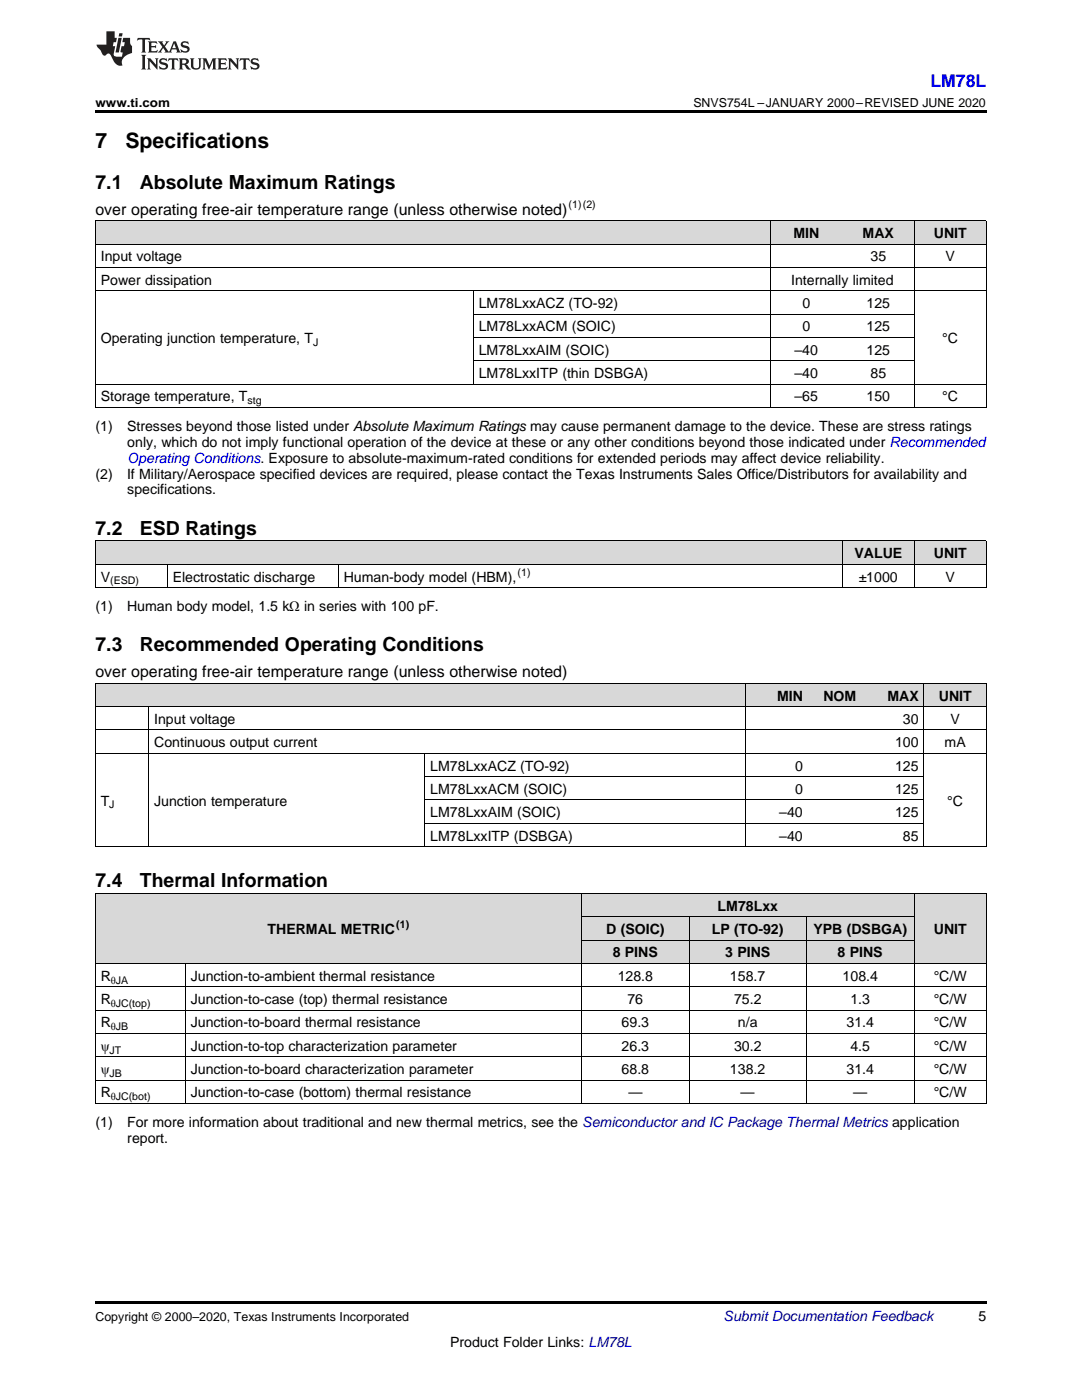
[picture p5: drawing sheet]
<svg xmlns="http://www.w3.org/2000/svg" width="216mm" height="279mm" viewBox="0 0 216 279" stroke-linecap="round" stroke-linejoin="round" font-family="sans-serif">
<defs><g id="words">
<g font-size="4.2">
<text x="19" y="29.6">7</text>
<text x="25" y="29.6">Specifications</text>
</g>
<g font-size="3.9">
<text x="19" y="37.7">7.1</text>
<text x="27.9" y="37.7">Absolute Maximum Ratings</text>
<text x="19" y="106.8">7.2</text>
<text x="27.9" y="106.8">ESD Ratings</text>
<text x="19" y="130">7.3</text>
<text x="27.9" y="130">Recommended Operating Conditions</text>
<text x="19" y="177.1">7.4</text>
<text x="27.9" y="177.1">Thermal Information</text>
</g>
<text font-size="3.5" fill="#00f" x="185.7" y="17.3">LM78L</text>
<g font-size="3.2">
<text x="19" y="42.9">over operating free-air temperature range (unless otherwise noted)</text>
<text x="19" y="135.1">over operating free-air temperature range (unless otherwise noted)</text>
</g>
<g font-size="2.8">
<text x="158.3" y="47.5">MIN</text>
<text x="172.1" y="47.5">MAX</text>
<text x="186.3" y="47.5">UNIT</text>
<text x="20.1" y="52.2">Input voltage</text>
<text x="173.7" y="52.2">35</text>
<text x="188.7" y="52.2">V</text>
<text x="20.1" y="56.8">Power dissipation</text>
<text x="157.9" y="56.8">Internally limited</text>
<text x="95.5" y="61.5">LM78LxxACZ (TO-92)</text>
<text x="160.1" y="61.5">0</text>
<text x="172.9" y="61.5">125</text>
<text x="20.1" y="68.5">Operating junction temperature, T</text>
<text x="95.5" y="66.1">LM78LxxACM (SOIC)</text>
<text x="95.5" y="70.8">LM78LxxAIM (SOIC)</text>
<text x="158.5" y="70.8">–40</text>
<text x="160.1" y="66.1">0</text>
<text x="172.9" y="66.1">125</text>
<text x="172.9" y="70.8">125</text>
<text x="188" y="68.5">°C</text>
<text x="95.5" y="75.5">LM78LxxITP (thin DSBGA)</text>
<text x="158.5" y="75.5">–40</text>
<text x="173.7" y="75.5">85</text>
<text x="20.1" y="80.1">Storage temperature, T</text>
<text x="158.5" y="80.1">–65</text>
<text x="172.9" y="80.1">150</text>
<text x="188" y="80.1">°C</text>
<text x="19" y="86">(1)</text>
<text x="25.4" y="86">Stresses beyond those listed under Absolute Maximum Ratings may cause permanent damage to the device. These are stress ratings</text>
<text x="25.4" y="89.1">only, which do not imply functional operation of the device at these or any other conditions beyond those indicated under Recommended</text>
<text x="19" y="95.5">(2)</text>
<text x="25.4" y="95.5">If Military/Aerospace specified devices are required, please contact the Texas Instruments Sales Office/Distributors for availability and</text>
<text x="25.4" y="98.7">specifications.</text>
<text x="170.5" y="111.4">VALUE</text>
<text x="186.3" y="111.4">UNIT</text>
<text x="20.1" y="116.1">V</text>
<text x="34.5" y="116.1">Electrostatic discharge</text>
<text x="68.6" y="116.1">Human-body model (HBM),</text>
<text x="171.3" y="116.1">±1000</text>
<text x="188.7" y="116.1">V</text>
<text x="19" y="121.9">(1)</text>
<text x="25.4" y="121.9">Human body model, 1.5 kΩ in series with 100 pF.</text>
<text x="155" y="139.8">MIN</text>
<text x="164.3" y="139.8">NOM</text>
<text x="177.1" y="139.8">MAX</text>
<text x="187.3" y="139.8">UNIT</text>
<text x="30.8" y="144.5">Input voltage</text>
<text x="30.8" y="149.1">Continuous output current</text>
<text x="178.6" y="149.1">100</text>
<text x="180.2" y="144.5">30</text>
<text x="188.5" y="149.1">mA</text>
<text x="189.7" y="144.5">V</text>
<text x="85.9" y="153.8">LM78LxxACZ (TO-92)</text>
<text x="158.6" y="153.8">0</text>
<text x="178.6" y="153.8">125</text>
<text x="20.1" y="160.8">T</text>
<text x="30.8" y="160.8">Junction temperature</text>
<text x="85.9" y="158.4">LM78LxxACM (SOIC)</text>
<text x="158.6" y="158.4">0</text>
<text x="178.6" y="158.4">125</text>
<text x="189" y="160.8">°C</text>
<text x="85.9" y="163.1">LM78LxxAIM (SOIC)</text>
<text x="85.9" y="167.7">LM78LxxITP (DSBGA)</text>
<text x="155.5" y="163.1">–40</text>
<text x="155.5" y="167.7">–40</text>
<text x="178.6" y="163.1">125</text>
<text x="180.2" y="167.7">85</text>
<text x="143.2" y="181.8">LM78Lxx</text>
<text x="53.4" y="186.4">THERMAL METRIC</text>
<text x="121" y="186.4">D (SOIC)</text>
<text x="122.3" y="191.1">8 PINS</text>
<text x="142" y="186.4">LP (TO-92)</text>
<text x="144.7" y="191.1">3 PINS</text>
<text x="162.3" y="186.4">YPB (DSBGA)</text>
<text x="167.1" y="191.1">8 PINS</text>
<text x="186.3" y="186.4">UNIT</text>
<text x="20.1" y="195.7">R</text>
<text x="38.1" y="195.7">Junction-to-ambient thermal resistance</text>
<text x="123.3" y="195.7">128.8</text>
<text x="145.7" y="195.7">158.7</text>
<text x="168.1" y="195.7">108.4</text>
<text x="186.3" y="195.7">°C/W</text>
<text x="20.1" y="200.4">R</text>
<text x="38.1" y="200.4">Junction-to-case (top) thermal resistance</text>
<text x="125.2" y="200.4">76</text>
<text x="146.5" y="200.4">75.2</text>
<text x="169.7" y="200.4">1.3</text>
<text x="186.3" y="200.4">°C/W</text>
<text x="20.1" y="205">R</text>
<text x="20.1" y="209.7">ψ</text>
<text x="38.1" y="205">Junction-to-board thermal resistance</text>
<text x="38.1" y="209.7">Junction-to-top characterization parameter</text>
<text x="124" y="205">69.3</text>
<text x="124" y="209.7">26.3</text>
<text x="146.5" y="209.7">30.2</text>
<text x="147.2" y="205">n/a</text>
<text x="168.9" y="205">31.4</text>
<text x="169.7" y="209.7">4.5</text>
<text x="186.3" y="205">°C/W</text>
<text x="186.3" y="209.7">°C/W</text>
<text x="20.1" y="214.3">ψ</text>
<text x="38.1" y="214.3">Junction-to-board characterization parameter</text>
<text x="124" y="214.3">68.8</text>
<text x="145.7" y="214.3">138.2</text>
<text x="168.9" y="214.3">31.4</text>
<text x="186.3" y="214.3">°C/W</text>
<text x="20.1" y="219">R</text>
<text x="38.1" y="219">Junction-to-case (bottom) thermal resistance</text>
<text x="125.4" y="219">—</text>
<text x="147.8" y="219">—</text>
<text x="170.3" y="219">—</text>
<text x="186.3" y="219">°C/W</text>
<text x="19" y="224.9">(1)</text>
<text x="25.4" y="224.9">For more information about traditional and new thermal metrics, see the Semiconductor and IC Package Thermal Metrics application</text>
<text x="25.4" y="228">report.</text>
<text x="195.3" y="263.6">5</text>
<text x="89.8" y="268.9">Product Folder Links: LM78L</text>
</g>
<text font-size="2.8" fill="#00f" x="25.4" y="92.3">Operating Conditions. Exposure to absolute-maximum-rated conditions for extended periods may affect device reliability.</text>
<text font-size="2.8" fill="#0000c8" x="144.4" y="263.6">Submit Documentation Feedback</text>
<g font-size="2.5">
<text x="19" y="21.4">www.ti.com</text>
<text x="138.4" y="21.4">SNVS754L –JANUARY 2000–REVISED JUNE 2020</text>
<text x="19" y="263.6">Copyright © 2000–2020, Texas Instruments Incorporated</text>
</g>
<g font-size="2.1">
<text x="113.5" y="41.6">(1)(2)</text>
<text x="62.5" y="69">J</text>
<text x="49.4" y="80.7">stg</text>
<text x="22" y="116.6">(ESD)</text>
<text x="103.3" y="114.9">(1)</text>
<text x="21.8" y="161.3">J</text>
<text x="79.1" y="185.3">(1)</text>
<text x="22.1" y="196.3">θJA</text>
<text x="22.1" y="200.9">θJC(top)</text>
<text x="22.1" y="205.6">θJB</text>
<text x="21.9" y="210.3">JT</text>
<text x="21.9" y="214.9">JB</text>
<text x="22.1" y="219.6">θJC(bot)</text>
</g>
</g></defs>
<g fill="#d8d8d8">
<path d="M19 178.4h18v13.9h-18z"/>
<path d="M37 178.4h79v13.9h-79z"/>
<path d="M182.5 178.4h14.3v13.9h-14.3z"/>
<path d="M116 187.7h21.5v4.6h-21.5z"/>
<path d="M137.5 187.7h23.4v4.6h-23.4z"/>
<path d="M160.9 187.7h21.6v4.6h-21.6z"/>
<path d="M116 183h21.5v4.7h-21.5z"/>
<path d="M137.5 183h23.4v4.7h-23.4z"/>
<path d="M160.9 183h21.6v4.7h-21.6z"/>
<path d="M116 178.4h21.5v4.6h-21.5z"/>
<path d="M137.5 178.4h23.4v4.6h-23.4z"/>
<path d="M160.9 178.4h21.6v4.6h-21.6z"/>
<path d="M19 136.4h10.7v4.7h-10.7z"/>
<path d="M29.7 136.4h55.1v4.7h-55.1z"/>
<path d="M84.8 136.4h64v4.7h-64z"/>
<path d="M148.8 136.4h12.5v4.7h-12.5z"/>
<path d="M161.3 136.4h10.6v4.7h-10.6z"/>
<path d="M171.9 136.4h12.5v4.7h-12.5z"/>
<path d="M184.4 136.4h12.4v4.7h-12.4z"/>
<path d="M19 108h14.4v4.7h-14.4z"/>
<path d="M33.4 108h34.1v4.7h-34.1z"/>
<path d="M67.5 108h100.6v4.7h-100.6z"/>
<path d="M168.1 108h14.4v4.7h-14.4z"/>
<path d="M182.5 108h14.3v4.7h-14.3z"/>
<path d="M19 44.1h75.5v4.7h-75.5z"/>
<path d="M94.5 44.1h59.2v4.7h-59.2z"/>
<path d="M153.7 44.1h14.4v4.7h-14.4z"/>
<path d="M168.1 44.1h14.4v4.7h-14.4z"/>
<path d="M182.5 44.1h14.3v4.7h-14.3z"/>
</g>
<g fill="#000">
<path d="M19 22h177.8v.5h-177.8zM19 117.3h.2zM67.4 117.3h.1zM168 117.3h.1zM182.4 117.3h.1zM196.7 117.3h.1zM19 169h.2zM84.7 169h.1zM148.7 169h.1zM161.2 169h.1zM171.8 169h.1zM184.3 169h.1z"/>
<path d="M196.7 169h.1zM19 220.2l.2 .1zM115.9 220.2l.1 .1zM137.4 220.2l.1 .1zM160.8 220.2l.1 .1zM182.4 220.2l.1 .1zM196.7 220.2l.1 .1zM19 259.7h177.8v.5h-177.8z"/>
</g>
<g fill="none" stroke="#000" stroke-width=".2">
<path d="M19 58h177.8M19 53.4h177.8M19 48.7h177.8M19 44.1h177.8M19.1 44.1v37.3M94.4 58.1v18.6M153.7 44.1v37.3M182.4 44.1v37.3M196.8 44.1v37.3M19 76.7h177.8M94.5 72h88M94.5 67.4h88"/>
<path d="M94.5 62.7h88M19 81.3h177.8M19 117.3h177.8M19 112.6h177.8M19 108h177.8M19.1 108v9.3M33.4 112.6v4.7M67.5 112.6v4.7M168 108v9.3M182.4 108v9.3M196.8 108v9.3M19 136.4h177.8v32.6"/>
<path d="M19.1 136.4v32.6M148.8 136.4v32.6M184.3 136.4v32.6M19 150.3h177.8M19 145.7h177.8M19 141h177.8M29.7 141v28M84.8 150.4v18.6M84.8 159.6h99.6M84.8 155h99.6M19 178.3h177.8M19 169h177.8"/>
<path d="M19.1 178.3v42M84.8 164.3h99.6M116 178.3v42M182.4 178.3v42M196.8 178.3v42M19 196.9h177.8M19 192.3h177.8M37 192.3v28M116 187.6h66.4M116 183h66.5M137.5 183v37.3M160.8 183v37.3"/>
<path d="M19 215.6h177.8M19 210.9h177.8M19 206.3h177.8M19 201.6h177.8M19 220.2h177.8"/>
</g>
<g fill="#231f20">
<path d="M27.5 7.6l-.1 .5 .4-.2h.6v.1v2.1l-.2 .4h1l-.3-.4v-2.1l.1-.1h.5l.5 .2-.2-.5zM29.5 8.3l.2 .3v1.5l-.2 .4h1.8l.2-.6a1.04 1.04 0 0 1-1.3 .2v-.7h.6l.3 .2v-.6l-.3 .2h-.6v-.6l.8-.1 .4 .3-.2-.5zM31.5 8.3l.9 1.1-.9 1.1h.8l-.2-.2 .5-.7 .4 .7-.2 .2h1.5l-.1-.2 .1-.4h.9l.1 .4-.2 .2h1l-.3-.3-.7-1.9h-.5l-.9 2-.8-1 .9-1h-.8l.1 .3-.3 .5-.4-.6 .2-.2zM34.7 8.6l.4 1h-.7zM36.3 8.4a.63 .63 0 0 0-.2 .7 .63 .63 0 0 0 .6 .4l.6 .2 .1 .2a.75 .75 0 0 1-.7 .4 .75 .75 0 0 1-.6-.5l.1 .7 .1-.1a1.11 1.11 0 0 0 1.5-.6 1.13 1.13 0 0 0-1.2-.8l-.1-.4a1.04 1.04 0 0 1 1.2 .2l-.2-.5-.1 .1-.5-.2zM28.2 10.9l.2 .4v2.2l-.2 .4h1l-.3-.4v-2.2l.3-.4zM29.3 11.6l.3 .4v1.5l-.3 .4h.8l-.2-.4v-1.3l1.5 1.7v-1.9l.2-.4h-.7l.2 .4v.9l-1.1-1.3zM32 11.8a.62 .62 0 0 0-.2 .7 .62 .62 0 0 0 .6 .4l.6 .1 .1 .3a.76 .76 0 0 1-.7 .3 .76 .76 0 0 1-.6-.4l.1 .7 .1-.1a1.11 1.11 0 0 0 1.5-.6 1.13 1.13 0 0 0-1.2-.8l-.1-.4a1.04 1.04 0 0 1 1.2 .2l-.2-.6-.1 .1-.5-.1zM33.7 11.6l-.2 .6a.61 .61 0 0 1 .8-.3v1.6l-.2 .4h.9l-.2-.4v-1.6a.63 .63 0 0 1 .8 .3l-.2-.6zM35.6 11.6l.3 .4v1.5l-.3 .4h1l-.2-.2v-.8l.5 .2a.76 .76 0 0 0 1.2 .7l-1-1a.58 .58 0 0 0 .6-.5 .58 .58 0 0 0-.5-.6zM36.4 11.9h.1a.45 .45 0 0 1 .5 .1 .45 .45 0 0 1 .1 .5l-.7 .2zM37.9 11.6l.2 .2a2.17 2.17 0 0 0 .3 1.9 .99 .99 0 0 0 1.6-.6v-1.1l.2-.4h-.7l.2 .2a1.92 1.92 0 0 1-.2 1.8 .6 .6 0 0 1-.9-.5v-1.1l.2-.4zM40.4 11.6l.2 .4v1.5l-.2 .4h.7l-.2-.4v-1.4l.8 1.8 .8-1.8v1.4l-.2 .4h.9l-.2-.4v-1.5l.2-.4h-.8l-.6 1.5-.6-1.5zM43.4 11.6l.2 .4v1.5l-.2 .4h1.8l.2-.6a1.04 1.04 0 0 1-1.3 .1v-.6h.5l.4 .2v-.6l-.4 .2h-.5v-.7h.8l.3 .3-.1-.6zM45.5 11.6l.2 .4v1.5l-.2 .4h.7l-.2-.4v-1.3l1.5 1.7v-1.9l.2-.4h-.7l.2 .4v.9l-1.1-1.3zM47.9 11.6l-.1 .6a.61 .61 0 0 1 .8-.3v1.6l-.3 .4h1l-.3-.4 .1-1.6a.63 .63 0 0 1 .7 .3l-.1-.6zM50.2 11.8a.62 .62 0 0 0-.2 .7 .62 .62 0 0 0 .6 .4l.6 .1 .2 .3a.76 .76 0 0 1-.8 .3 .76 .76 0 0 1-.6-.4l.1 .7 .2-.1a1.11 1.11 0 0 0 1.5-.6 1.13 1.13 0 0 0-1.3-.8l-.1-.4a1.04 1.04 0 0 1 1.2 .2l-.1-.6-.2 .1-.5-.1z"/>
<path d="M21.2 6.3v2.6h-1.9l.1 .4 .7 .9a.91 .91 0 0 0 1 .8 .56 .56 0 0 1 .5-.3 .56 .56 0 0 1 .5 .3l.4 .8a1.53 1.53 0 0 0 1.9 1.2 1.54 1.54 0 0 1 1-2.1l.9-.3v-1.4a1.52 1.52 0 0 1-.3-1.6h-1.4l-.2 .8h.5l-.2 .8h-.4l-.2 1v.2l.4 .1-.2 .8a1.93 1.93 0 0 1-1.6-.3l.3-1.8h-.5l.2-.8h.4l.2-.8h-.4v-1.3zM23.6 7.6l-.6 2.9h.7l.6-2.9zM23.8 6.6l-.1 .7h.6l.2-.7z"/>
</g>
<use href="#words"/>
</svg>
